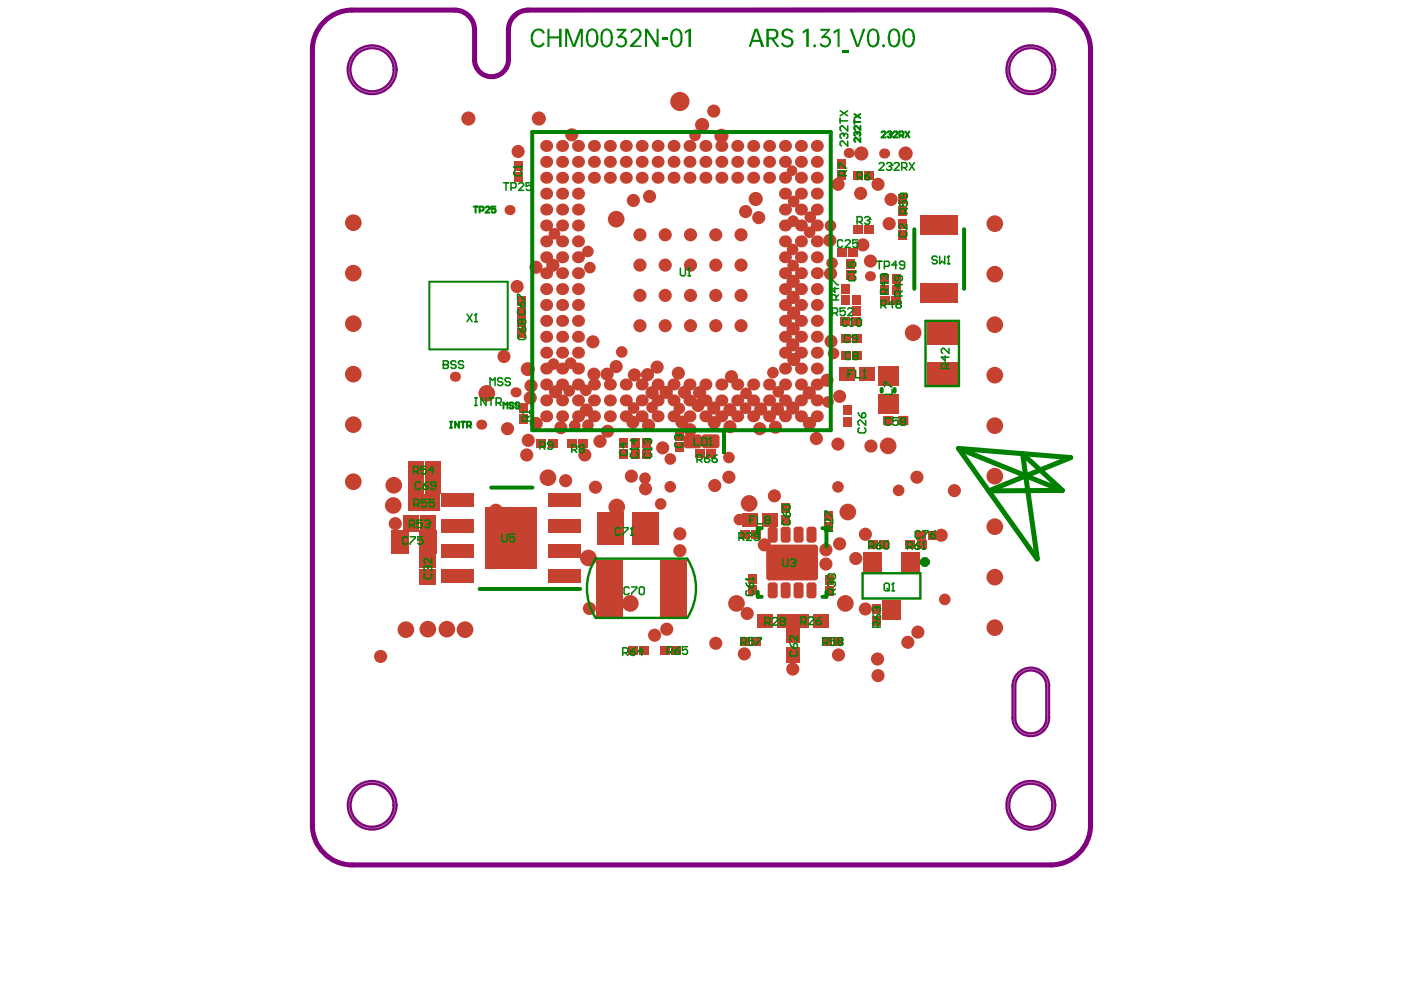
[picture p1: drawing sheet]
<svg xmlns="http://www.w3.org/2000/svg" width="297mm" height="210mm" viewBox="0 0 297 210" stroke-linecap="round" stroke-linejoin="round" font-family="sans-serif">
<path d="M102.6 107.4h11v13h-11z" fill="#c64230"/>
<g fill="none" stroke="#808080" stroke-width=".21">
<path d="M215.9 142.3a3.6 3.6 0 0 1 3.8-.4 3.6 3.6 0 0 1 2 3.3v6.7a3.6 3.6 0 0 1-3.6 3.6 3.6 3.6 0 0 1-3.6-3.6v-6.7a3.2 3.2 0 0 1 1.4-2.9z"/>
<circle cx="78.7" cy="14.8" r="4.9"/>
<circle cx="218.1" cy="14.8" r="4.9"/>
<circle cx="78.7" cy="170.4" r="4.9"/>
<circle cx="218.1" cy="170.4" r="4.9"/>
</g>
<g fill="#c64230">
<path d="M163.9 123.2v.7zM163.9 123.2a.64 .64 0 0 1 .6 .7h-.6z"/>
<path d="M162.4 123.9h.7zM162.6 123.4l.5-.2v.7h-.7z"/>
<path d="M163.1 126v.6zM162.4 126h.7v.6a.64 .64 0 0 1-.7-.6z"/>
<path d="M163.9 126h.6zM163.9 126h.6a.64 .64 0 0 1-.6 .6z"/>
<path d="M169.4 123.2v.7zM169.4 123.2a.64 .64 0 0 1 .6 .7h-.6z"/>
<path d="M167.9 123.9h.6zM168.1 123.4l.4-.2v.7h-.6z"/>
<path d="M168.5 126v.6zM167.9 126h.6v.6a.64 .64 0 0 1-.6-.6z"/>
<path d="M169.4 126h.6zM169.4 126h.6a.64 .64 0 0 1-.6 .6z"/>
<path d="M172.1 123.2v.7zM172.1 123.2a.64 .64 0 0 1 .6 .7h-.6z"/>
<path d="M170.6 123.9h.7zM170.8 123.4l.5-.2v.7h-.7z"/>
<path d="M171.3 126v.6zM170.6 126h.7v.6a.64 .64 0 0 1-.7-.6z"/>
<path d="M172.1 126h.6zM172.1 126h.6a.64 .64 0 0 1-.6 .6z"/>
<path d="M188.8 88v.2zM188.8 88l.2 .2h-.2z"/>
<path d="M186.8 88.2h.2zM186.9 88.1l.1-.1v.2h-.2z"/>
<path d="M187 89.8v.2zM186.8 89.8h.2v.2z"/>
<path d="M188.8 89.8h.2zM188.8 89.8h.2l-.2 .2z"/>
<path d="M147.8 91.9v.6zM147.8 91.9a.64 .64 0 0 1 .6 .6h-.6z"/>
<path d="M144.6 92.5h.7zM144.8 92.1l.5-.2v.6h-.7z"/>
<path d="M145.3 94.2v.7zM144.6 94.2h.7v.7a.64 .64 0 0 1-.7-.7z"/>
<path d="M147.8 94.2h.6zM147.8 94.2h.6a.64 .64 0 0 1-.6 .7z"/>
<path d="M163.9 111.4v.7zM163.9 111.4a.64 .64 0 0 1 .6 .7h-.6z"/>
<path d="M162.4 112.1h.7zM162.6 111.6l.5-.2v.7h-.7z"/>
<path d="M163.1 114.2v.6zM162.4 114.2h.7v.6a.64 .64 0 0 1-.7-.6z"/>
<path d="M163.9 114.2h.6zM163.9 114.2h.6a.64 .64 0 0 1-.6 .6z"/>
<path d="M169.4 111.4v.7zM169.4 111.4a.64 .64 0 0 1 .6 .7h-.6z"/>
<path d="M167.9 112.1h.6zM168.1 111.6l.4-.2v.7h-.6z"/>
<path d="M168.5 114.2v.6zM167.9 114.2h.6v.6a.64 .64 0 0 1-.6-.6z"/>
<path d="M169.4 114.2h.6zM169.4 114.2h.6a.64 .64 0 0 1-.6 .6z"/>
<path d="M172.1 111.4v.7zM172.1 111.4a.64 .64 0 0 1 .6 .7h-.6z"/>
<path d="M170.6 112.1h.7zM170.8 111.6l.5-.2v.7h-.7z"/>
<path d="M171.3 114.2v.6zM170.6 114.2h.7v.6a.64 .64 0 0 1-.7-.6z"/>
<path d="M172.1 114.2h.6zM172.1 114.2h.6a.64 .64 0 0 1-.6 .6z"/>
<path d="M166.6 123.2v.7zM166.6 123.2a.64 .64 0 0 1 .7 .7h-.7z"/>
<path d="M165.2 123.9h.6zM165.3 123.4l.5-.2v.7h-.6z"/>
<path d="M165.8 126v.6zM165.2 126h.6v.6a.64 .64 0 0 1-.6-.6z"/>
<path d="M166.6 126h.7zM166.6 126h.7a.64 .64 0 0 1-.7 .6z"/>
<path d="M192 88v.2zM192 88l.2 .2h-.2z"/>
<path d="M190 88.2h.2zM190.1 88.1l.1-.1v.2h-.2z"/>
<path d="M190.2 89.8v.2zM190 89.8h.2v.2z"/>
<path d="M192 89.8h.2zM192 89.8h.2l-.2 .2z"/>
<path d="M151.6 91.9v.6zM151.6 91.9a.64 .64 0 0 1 .6 .6h-.6z"/>
<path d="M148.4 92.5h.7zM148.6 92.1l.5-.2v.6h-.7z"/>
<path d="M149.1 94.2v.7zM148.4 94.2h.7v.7a.64 .64 0 0 1-.7-.7z"/>
<path d="M151.6 94.2h.6zM151.6 94.2h.6a.64 .64 0 0 1-.6 .7z"/>
<path d="M166.6 111.4v.7zM166.6 111.4a.64 .64 0 0 1 .7 .7h-.7z"/>
<path d="M165.2 112.1h.6zM165.3 111.6l.5-.2v.7h-.6z"/>
<path d="M165.8 114.2v.6zM165.2 114.2h.6v.6a.64 .64 0 0 1-.6-.6z"/>
<path d="M166.6 114.2h.7zM166.6 114.2h.7a.64 .64 0 0 1-.7 .6z"/>
<path d="M172.4 122.2h.7zM172.4 122.2h.7a.63 .63 0 0 1-.7 .6z"/>
<path d="M172.4 115.2v.7zM172.4 115.2a.63 .63 0 0 1 .7 .7h-.7z"/>
<path d="M162.1 115.9h.6zM162.3 115.4l.4-.2v.7h-.6z"/>
<path d="M162.7 122.2v.6zM162.1 122.2h.6v.6a.63 .63 0 0 1-.6-.6z"/>
<circle cx="143.7" cy="86.4" r="1.23"/>
<circle cx="144.8" cy="83" r="1.39"/>
<circle cx="147.7" cy="85.8" r="1.39"/>
<circle cx="144.3" cy="89.3" r="1.39"/>
<circle cx="156.4" cy="109.9" r="1.23"/>
<circle cx="161" cy="86.5" r="1.39"/>
<circle cx="157.8" cy="83.2" r="1.23"/>
<circle cx="157.7" cy="86.4" r="1.23"/>
<circle cx="154.4" cy="90.3" r="1.39"/>
<circle cx="154.2" cy="96.8" r="1.23"/>
<circle cx="154.2" cy="101" r="1.39"/>
<circle cx="151.2" cy="102.7" r="1.39"/>
<circle cx="183.1" cy="113" r="1.39"/>
<circle cx="167.7" cy="73" r="1.39"/>
<circle cx="182.1" cy="40.9" r="1.39"/>
<circle cx="172.7" cy="92.8" r="1.39"/>
<circle cx="140.2" cy="94.8" r="1.39"/>
<circle cx="120.7" cy="76.8" r="1.23"/>
<circle cx="188.5" cy="42.2" r="1.39"/>
<circle cx="117.1" cy="77" r="1.23"/>
<circle cx="152.6" cy="28.7" r="1.5"/>
<circle cx="159.9" cy="42.1" r="1.5"/>
<circle cx="106.6" cy="75.4" r="1.39"/>
<circle cx="124.5" cy="118.1" r="1.76"/>
<circle cx="191.6" cy="32.5" r="1.5"/>
<circle cx="182.2" cy="32.5" r="1.5"/>
<circle cx="178.8" cy="127.7" r="1.76"/>
<circle cx="190.1" cy="103.8" r="1.23"/>
<circle cx="184.3" cy="94.4" r="1.39"/>
<circle cx="177.3" cy="94" r="1.39"/>
<circle cx="187.9" cy="94.3" r="1.76"/>
<circle cx="113.4" cy="56.5" r="1.39"/>
<circle cx="117" cy="56.1" r="1.39"/>
<circle cx="158.5" cy="106.5" r="1.76"/>
<circle cx="130.5" cy="107.3" r="1.76"/>
<circle cx="126" cy="103.1" r="1.39"/>
<circle cx="167.8" cy="117" r="1.39"/>
<circle cx="163.8" cy="119.2" r="1.39"/>
<circle cx="171.3" cy="119" r="1.39"/>
<circle cx="167.8" cy="121.4" r="1.39"/>
<circle cx="171.3" cy="89.6" r="1.39"/>
<circle cx="141.8" cy="97.1" r="1.23"/>
<circle cx="177.3" cy="103" r="1.23"/>
<circle cx="139.8" cy="106.6" r="1.23"/>
<circle cx="141.8" cy="103" r="1.23"/>
<circle cx="136.6" cy="103.4" r="1.39"/>
<circle cx="167.6" cy="36.1" r="1.12"/>
<circle cx="193.2" cy="70.4" r="1.76"/>
<circle cx="185.7" cy="139.4" r="1.39"/>
<circle cx="185.8" cy="143" r="1.39"/>
<circle cx="192.1" cy="135.9" r="1.39"/>
<circle cx="199.9" cy="126.8" r="1.23"/>
<circle cx="158.1" cy="129.8" r="1.39"/>
<circle cx="199.1" cy="113.3" r="1.39"/>
<circle cx="201.9" cy="103.8" r="1.39"/>
<circle cx="157.5" cy="138.4" r="1.39"/>
<circle cx="177.4" cy="138.6" r="1.39"/>
<circle cx="156.8" cy="49.7" r="1.39"/>
<circle cx="156.8" cy="56.1" r="1.39"/>
<circle cx="164.7" cy="82.9" r="1.23"/>
<circle cx="109.6" cy="32.1" r="1.39"/>
<circle cx="109.4" cy="60.6" r="1.39"/>
<circle cx="112.2" cy="84.2" r="1.39"/>
<circle cx="112.4" cy="81.6" r="1.39"/>
<circle cx="113.4" cy="89.6" r="1.39"/>
<circle cx="134.1" cy="86.3" r="1.23"/>
<circle cx="137.2" cy="90" r="1.39"/>
<circle cx="133.6" cy="100.8" r="1.39"/>
<circle cx="123.9" cy="82.6" r="1.23"/>
<circle cx="133.9" cy="89.3" r="1.39"/>
<circle cx="146" cy="90.9" r="1.39"/>
<circle cx="151.1" cy="89.4" r="1.39"/>
<circle cx="126.9" cy="93.4" r="1.39"/>
<circle cx="117.5" cy="82.9" r="1.39"/>
<circle cx="143.8" cy="21.5" r="2.03"/>
<circle cx="136.5" cy="101.2" r="1.23"/>
<circle cx="194.2" cy="133.8" r="1.39"/>
<circle cx="194" cy="101" r="1.39"/>
<circle cx="119.7" cy="101.7" r="1.39"/>
<circle cx="179.4" cy="108.3" r="1.76"/>
<circle cx="181.1" cy="118.2" r="1.39"/>
<circle cx="164.1" cy="90.4" r="1.39"/>
<circle cx="160.7" cy="90.7" r="1.39"/>
<circle cx="183.1" cy="128.9" r="1.39"/>
<circle cx="177.6" cy="115.1" r="1.39"/>
<circle cx="141.1" cy="133.1" r="1.39"/>
<circle cx="111.8" cy="93.2" r="1.39"/>
<circle cx="107.4" cy="90.7" r="1.39"/>
<circle cx="83.2" cy="107" r="1.76"/>
<circle cx="123.7" cy="96.3" r="1.39"/>
<circle cx="111.4" cy="96.3" r="1.39"/>
<circle cx="151.4" cy="136.1" r="1.39"/>
<circle cx="155.8" cy="127.7" r="1.76"/>
<circle cx="124.7" cy="128.7" r="1.39"/>
<circle cx="163.8" cy="104.9" r="1.39"/>
<circle cx="174.7" cy="119.3" r="1.39"/>
<circle cx="174.7" cy="116.3" r="1.39"/>
<circle cx="133.4" cy="127.7" r="1.76"/>
<circle cx="161.7" cy="115.3" r="1.39"/>
<circle cx="83.6" cy="110.8" r="1.39"/>
<circle cx="83.3" cy="102.7" r="1.76"/>
<circle cx="167.7" cy="141.6" r="1.39"/>
<circle cx="80.5" cy="138.9" r="1.39"/>
<circle cx="115.9" cy="101.1" r="1.76"/>
<circle cx="128.5" cy="91.2" r="1.39"/>
<circle cx="124.4" cy="90" r="1.23"/>
<circle cx="124.1" cy="86.8" r="1.39"/>
<circle cx="85.9" cy="133.2" r="1.76"/>
<circle cx="98.4" cy="133.2" r="1.76"/>
<circle cx="94.5" cy="133.1" r="1.76"/>
<circle cx="90.5" cy="133.1" r="1.76"/>
<circle cx="104.7" cy="117" r="1.5"/>
<circle cx="104.9" cy="112.6" r="1.5"/>
<circle cx="143.8" cy="116.5" r="1.39"/>
<circle cx="143.8" cy="112.9" r="1.39"/>
<circle cx="143.8" cy="119.8" r="1.39"/>
<circle cx="137.4" cy="41.6" r="1.39"/>
<circle cx="134" cy="42.4" r="1.39"/>
<circle cx="130.4" cy="46.4" r="1.76"/>
<circle cx="151" cy="23.5" r="1.39"/>
<circle cx="148.5" cy="26.4" r="1.5"/>
<circle cx="125.4" cy="72.3" r="1.39"/>
<circle cx="131.5" cy="74.5" r="1.23"/>
<circle cx="128.4" cy="79.2" r="1.39"/>
<circle cx="164.5" cy="86.5" r="1.39"/>
<circle cx="138" cy="86.2" r="1.23"/>
<circle cx="182.6" cy="51.8" r="1.39"/>
<circle cx="167.7" cy="52.8" r="1.23"/>
<circle cx="151" cy="86.3" r="1.39"/>
<circle cx="141" cy="83" r="1.39"/>
<circle cx="138" cy="83.1" r="1.39"/>
<circle cx="111.6" cy="78.1" r="1.48"/>
<circle cx="125.7" cy="79.2" r="1.39"/>
<circle cx="130.4" cy="77.6" r="1.39"/>
<circle cx="139" cy="77.7" r="1.39"/>
<circle cx="134.2" cy="79.3" r="1.39"/>
<circle cx="120.4" cy="82.7" r="1.23"/>
<circle cx="121.6" cy="90.1" r="1.23"/>
<circle cx="118.7" cy="90.5" r="1.39"/>
<circle cx="167.9" cy="76.1" r="1.39"/>
<circle cx="156.8" cy="68.9" r="1.39"/>
<circle cx="151.4" cy="68.9" r="1.39"/>
<circle cx="146.1" cy="68.9" r="1.39"/>
<circle cx="140.7" cy="68.9" r="1.39"/>
<circle cx="135.4" cy="68.9" r="1.39"/>
<circle cx="156.8" cy="62.5" r="1.39"/>
<circle cx="151.4" cy="49.7" r="1.39"/>
<circle cx="146.1" cy="62.5" r="1.39"/>
<circle cx="140.7" cy="62.5" r="1.39"/>
<circle cx="151.4" cy="62.5" r="1.39"/>
<circle cx="146.1" cy="56.1" r="1.39"/>
<circle cx="135.4" cy="62.5" r="1.39"/>
<circle cx="151.4" cy="56.1" r="1.39"/>
<circle cx="140.7" cy="56.1" r="1.39"/>
<circle cx="135.4" cy="56.1" r="1.39"/>
<circle cx="146.1" cy="49.7" r="1.39"/>
<circle cx="140.7" cy="49.7" r="1.39"/>
<circle cx="135.4" cy="49.7" r="1.39"/>
<circle cx="114" cy="25.1" r="1.5"/>
<circle cx="99.1" cy="25.1" r="1.5"/>
<circle cx="210.5" cy="132.8" r="1.76"/>
<circle cx="210.5" cy="122.1" r="1.76"/>
<circle cx="210.5" cy="100.8" r="1.76"/>
<circle cx="210.5" cy="111.4" r="1.76"/>
<circle cx="210.5" cy="79.4" r="1.76"/>
<circle cx="210.5" cy="68.7" r="1.76"/>
<circle cx="210.5" cy="58" r="1.76"/>
<circle cx="74.8" cy="89.9" r="1.76"/>
<circle cx="74.8" cy="79.2" r="1.76"/>
<circle cx="74.8" cy="68.5" r="1.76"/>
<circle cx="74.8" cy="57.8" r="1.76"/>
<circle cx="74.8" cy="47.1" r="1.76"/>
<circle cx="210.5" cy="47.3" r="1.76"/>
<circle cx="210.5" cy="90.1" r="1.76"/>
<circle cx="137" cy="79.3" r="1.39"/>
<circle cx="143.5" cy="79" r="1.39"/>
<circle cx="167.7" cy="86.3" r="1.39"/>
<circle cx="188.1" cy="47.3" r="1.39"/>
<circle cx="184.2" cy="55.2" r="1.39"/>
<circle cx="185.8" cy="39" r="1.39"/>
<circle cx="167.8" cy="46.8" r="1.23"/>
<circle cx="177.3" cy="39" r="1.39"/>
<circle cx="148" cy="83.1" r="1.39"/>
<circle cx="154.4" cy="86.7" r="1.39"/>
<circle cx="154.7" cy="79.7" r="1.39"/>
<circle cx="163.5" cy="78.9" r="1.23"/>
<circle cx="175" cy="80.5" r="1.39"/>
<circle cx="177.6" cy="83.9" r="1.39"/>
<circle cx="175.2" cy="85" r="1.23"/>
<circle cx="171.2" cy="83.1" r="1.39"/>
<circle cx="176.4" cy="74.8" r="1.23"/>
<circle cx="175.8" cy="72.2" r="1.39"/>
<circle cx="167.8" cy="69.6" r="1.39"/>
<circle cx="167.9" cy="66.2" r="1.39"/>
<circle cx="167.8" cy="62.9" r="1.39"/>
<circle cx="167.8" cy="59.5" r="1.39"/>
<circle cx="167.8" cy="56.2" r="1.23"/>
<circle cx="175.6" cy="50.9" r="1.39"/>
<circle cx="147" cy="28.6" r="1.23"/>
<circle cx="157.7" cy="44.8" r="1.39"/>
<circle cx="171.4" cy="45.9" r="1.23"/>
<circle cx="171.3" cy="49.1" r="1.23"/>
<circle cx="176" cy="55.7" r="1.23"/>
<circle cx="175.7" cy="57.9" r="1.39"/>
<circle cx="104.9" cy="108.1" r="1.5"/>
<circle cx="138.5" cy="134.4" r="1.39"/>
<circle cx="124.8" cy="56.6" r="1.23"/>
<circle cx="175.7" cy="47.8" r="1.23"/>
<circle cx="167.9" cy="42.6" r="1.23"/>
<circle cx="160.5" cy="46.1" r="1.39"/>
<circle cx="121" cy="28.5" r="1.39"/>
<circle cx="124.4" cy="53.2" r="1.23"/>
<circle cx="117.3" cy="49.5" r="1.23"/>
<circle cx="103" cy="83.2" r="1.76"/>
<circle cx="74.8" cy="101.9" r="1.76"/>
<circle cx="101.8" cy="89.9" r="1.07"/>
<circle cx="109.1" cy="83" r="1.07"/>
<circle cx="118.9" cy="88.1" r="1.27"/>
<circle cx="118.9" cy="81.4" r="1.27"/>
<circle cx="118.9" cy="84.7" r="1.27"/>
<circle cx="118.9" cy="71.3" r="1.27"/>
<circle cx="118.9" cy="74.6" r="1.27"/>
<circle cx="118.9" cy="64.5" r="1.27"/>
<circle cx="118.9" cy="54.4" r="1.27"/>
<circle cx="118.9" cy="57.8" r="1.27"/>
<circle cx="118.9" cy="47.7" r="1.27"/>
<circle cx="118.9" cy="37.6" r="1.27"/>
<circle cx="118.9" cy="41" r="1.27"/>
<circle cx="118.9" cy="30.9" r="1.27"/>
<circle cx="129" cy="88.1" r="1.27"/>
<circle cx="125.7" cy="88.1" r="1.27"/>
<circle cx="129" cy="81.4" r="1.27"/>
<circle cx="129" cy="84.7" r="1.27"/>
<circle cx="125.7" cy="81.4" r="1.27"/>
<circle cx="125.7" cy="84.7" r="1.27"/>
<circle cx="129" cy="37.6" r="1.27"/>
<circle cx="125.7" cy="37.6" r="1.27"/>
<circle cx="129" cy="30.9" r="1.27"/>
<circle cx="125.7" cy="30.9" r="1.27"/>
<circle cx="135.8" cy="88.1" r="1.27"/>
<circle cx="135.8" cy="81.4" r="1.27"/>
<circle cx="135.8" cy="84.7" r="1.27"/>
<circle cx="135.8" cy="37.6" r="1.27"/>
<circle cx="135.8" cy="30.9" r="1.27"/>
<circle cx="145.9" cy="88.1" r="1.27"/>
<circle cx="142.5" cy="88.1" r="1.27"/>
<circle cx="145.9" cy="81.4" r="1.27"/>
<circle cx="145.9" cy="84.7" r="1.27"/>
<circle cx="142.5" cy="81.4" r="1.27"/>
<circle cx="142.5" cy="84.7" r="1.27"/>
<circle cx="145.9" cy="37.6" r="1.27"/>
<circle cx="142.5" cy="37.6" r="1.27"/>
<circle cx="145.9" cy="30.9" r="1.27"/>
<circle cx="142.5" cy="30.9" r="1.27"/>
<circle cx="156" cy="88.1" r="1.27"/>
<circle cx="152.6" cy="88.1" r="1.27"/>
<circle cx="156" cy="81.4" r="1.27"/>
<circle cx="156" cy="84.7" r="1.27"/>
<circle cx="152.6" cy="81.4" r="1.27"/>
<circle cx="152.6" cy="84.7" r="1.27"/>
<circle cx="156" cy="37.6" r="1.27"/>
<circle cx="152.6" cy="37.6" r="1.27"/>
<circle cx="156" cy="30.9" r="1.27"/>
<circle cx="152.6" cy="30.9" r="1.27"/>
<circle cx="162.7" cy="88.1" r="1.27"/>
<circle cx="159.3" cy="88.1" r="1.27"/>
<circle cx="162.7" cy="81.4" r="1.27"/>
<circle cx="162.7" cy="84.7" r="1.27"/>
<circle cx="159.3" cy="81.4" r="1.27"/>
<circle cx="159.3" cy="84.7" r="1.27"/>
<circle cx="162.7" cy="37.6" r="1.27"/>
<circle cx="159.3" cy="37.6" r="1.27"/>
<circle cx="162.7" cy="30.9" r="1.27"/>
<circle cx="159.3" cy="30.9" r="1.27"/>
<circle cx="172.8" cy="88.1" r="1.27"/>
<circle cx="169.4" cy="88.1" r="1.27"/>
<circle cx="172.8" cy="81.4" r="1.27"/>
<circle cx="172.8" cy="84.7" r="1.27"/>
<circle cx="169.4" cy="81.4" r="1.27"/>
<circle cx="169.4" cy="84.7" r="1.27"/>
<circle cx="172.8" cy="71.3" r="1.27"/>
<circle cx="172.8" cy="74.6" r="1.27"/>
<circle cx="169.4" cy="71.3" r="1.27"/>
<circle cx="169.4" cy="74.6" r="1.27"/>
<circle cx="172.8" cy="64.5" r="1.27"/>
<circle cx="169.4" cy="64.5" r="1.27"/>
<circle cx="172.8" cy="54.4" r="1.27"/>
<circle cx="172.8" cy="57.8" r="1.27"/>
<circle cx="169.4" cy="54.4" r="1.27"/>
<circle cx="169.4" cy="57.8" r="1.27"/>
<circle cx="172.8" cy="47.7" r="1.27"/>
<circle cx="169.4" cy="47.7" r="1.27"/>
<circle cx="172.8" cy="37.6" r="1.27"/>
<circle cx="172.8" cy="41" r="1.27"/>
<circle cx="169.4" cy="37.6" r="1.27"/>
<circle cx="169.4" cy="41" r="1.27"/>
<circle cx="172.8" cy="30.9" r="1.27"/>
<circle cx="169.4" cy="30.9" r="1.27"/>
<circle cx="179.6" cy="32.4" r="1.07"/>
<circle cx="187" cy="32.5" r="1.07"/>
<circle cx="107.8" cy="44.4" r="1.07"/>
<circle cx="118.9" cy="51.1" r="1.27"/>
<circle cx="118.9" cy="61.2" r="1.27"/>
<circle cx="118.9" cy="67.9" r="1.27"/>
<circle cx="118.9" cy="78" r="1.27"/>
<circle cx="118.9" cy="34.2" r="1.27"/>
<circle cx="118.9" cy="44.3" r="1.27"/>
<circle cx="129" cy="34.2" r="1.27"/>
<circle cx="125.7" cy="34.2" r="1.27"/>
<circle cx="135.8" cy="34.2" r="1.27"/>
<circle cx="145.9" cy="34.2" r="1.27"/>
<circle cx="142.5" cy="34.2" r="1.27"/>
<circle cx="156" cy="34.2" r="1.27"/>
<circle cx="152.6" cy="34.2" r="1.27"/>
<circle cx="162.7" cy="34.2" r="1.27"/>
<circle cx="159.3" cy="34.2" r="1.27"/>
<circle cx="172.8" cy="51.1" r="1.27"/>
<circle cx="172.8" cy="61.2" r="1.27"/>
<circle cx="172.8" cy="67.9" r="1.27"/>
<circle cx="172.8" cy="78" r="1.27"/>
<circle cx="169.4" cy="51.1" r="1.27"/>
<circle cx="169.4" cy="61.2" r="1.27"/>
<circle cx="169.4" cy="67.9" r="1.27"/>
<circle cx="169.4" cy="78" r="1.27"/>
<circle cx="172.8" cy="34.2" r="1.27"/>
<circle cx="172.8" cy="44.3" r="1.27"/>
<circle cx="169.4" cy="34.2" r="1.27"/>
<circle cx="169.4" cy="44.3" r="1.27"/>
<circle cx="96.2" cy="79.7" r="1.07"/>
<circle cx="132.4" cy="88.1" r="1.27"/>
<circle cx="122.3" cy="88.1" r="1.27"/>
<circle cx="115.6" cy="88.1" r="1.27"/>
<circle cx="132.4" cy="81.4" r="1.27"/>
<circle cx="132.4" cy="84.7" r="1.27"/>
<circle cx="122.3" cy="81.4" r="1.27"/>
<circle cx="122.3" cy="84.7" r="1.27"/>
<circle cx="115.6" cy="81.4" r="1.27"/>
<circle cx="115.6" cy="84.7" r="1.27"/>
<circle cx="122.3" cy="71.3" r="1.27"/>
<circle cx="122.3" cy="74.6" r="1.27"/>
<circle cx="115.6" cy="71.3" r="1.27"/>
<circle cx="115.6" cy="74.6" r="1.27"/>
<circle cx="122.3" cy="64.5" r="1.27"/>
<circle cx="115.6" cy="64.5" r="1.27"/>
<circle cx="122.3" cy="54.4" r="1.27"/>
<circle cx="122.3" cy="57.8" r="1.27"/>
<circle cx="115.6" cy="54.4" r="1.27"/>
<circle cx="115.6" cy="57.8" r="1.27"/>
<circle cx="122.3" cy="47.7" r="1.27"/>
<circle cx="115.6" cy="47.7" r="1.27"/>
<circle cx="132.4" cy="37.6" r="1.27"/>
<circle cx="122.3" cy="37.6" r="1.27"/>
<circle cx="122.3" cy="41" r="1.27"/>
<circle cx="115.6" cy="37.6" r="1.27"/>
<circle cx="115.6" cy="41" r="1.27"/>
<circle cx="132.4" cy="30.9" r="1.27"/>
<circle cx="122.3" cy="30.9" r="1.27"/>
<circle cx="115.6" cy="30.9" r="1.27"/>
<circle cx="166.1" cy="88.1" r="1.27"/>
<circle cx="149.2" cy="88.1" r="1.27"/>
<circle cx="139.1" cy="88.1" r="1.27"/>
<circle cx="166.1" cy="81.4" r="1.27"/>
<circle cx="166.1" cy="84.7" r="1.27"/>
<circle cx="149.2" cy="81.4" r="1.27"/>
<circle cx="149.2" cy="84.7" r="1.27"/>
<circle cx="139.1" cy="81.4" r="1.27"/>
<circle cx="139.1" cy="84.7" r="1.27"/>
<circle cx="166.1" cy="71.3" r="1.27"/>
<circle cx="166.1" cy="74.6" r="1.27"/>
<circle cx="166.1" cy="64.5" r="1.27"/>
<circle cx="166.1" cy="54.4" r="1.27"/>
<circle cx="166.1" cy="57.8" r="1.27"/>
<circle cx="166.1" cy="47.7" r="1.27"/>
<circle cx="166.1" cy="37.6" r="1.27"/>
<circle cx="166.1" cy="41" r="1.27"/>
<circle cx="149.2" cy="37.6" r="1.27"/>
<circle cx="139.1" cy="37.6" r="1.27"/>
<circle cx="166.1" cy="30.9" r="1.27"/>
<circle cx="149.2" cy="30.9" r="1.27"/>
<circle cx="139.1" cy="30.9" r="1.27"/>
<circle cx="184.1" cy="58.4" r="1.07"/>
<circle cx="122.3" cy="51.1" r="1.27"/>
<circle cx="122.3" cy="61.2" r="1.27"/>
<circle cx="122.3" cy="67.9" r="1.27"/>
<circle cx="122.3" cy="78" r="1.27"/>
<circle cx="115.6" cy="51.1" r="1.27"/>
<circle cx="115.6" cy="61.2" r="1.27"/>
<circle cx="115.6" cy="67.9" r="1.27"/>
<circle cx="115.6" cy="78" r="1.27"/>
<circle cx="132.4" cy="34.2" r="1.27"/>
<circle cx="122.3" cy="34.2" r="1.27"/>
<circle cx="122.3" cy="44.3" r="1.27"/>
<circle cx="115.6" cy="34.2" r="1.27"/>
<circle cx="115.6" cy="44.3" r="1.27"/>
<circle cx="166.1" cy="51.1" r="1.27"/>
<circle cx="166.1" cy="61.2" r="1.27"/>
<circle cx="166.1" cy="67.9" r="1.27"/>
<circle cx="166.1" cy="78" r="1.27"/>
<circle cx="166.1" cy="34.2" r="1.27"/>
<circle cx="166.1" cy="44.3" r="1.27"/>
<circle cx="149.2" cy="34.2" r="1.27"/>
<circle cx="139.1" cy="34.2" r="1.27"/>
</g>
<g fill="#c64230">
<path d="M82.8 112.2h3.7v4.9h-3.7z" fill-rule="evenodd"/>
<path d="M89.9 104.6h3.2v3.4h-3.2z" fill-rule="evenodd"/>
<path d="M90 97.7h3.2v3.4h-3.2z" fill-rule="evenodd"/>
<path d="M109.9 87.7h1.8v1.9h-1.8z" fill-rule="evenodd"/>
<path d="M109.5 69.6h1.7v1.9h-1.7z" fill-rule="evenodd"/>
<path d="M109.4 65.1h1.7v1.9h-1.7z" fill-rule="evenodd"/>
<path d="M109.4 62.7h1.7v1.9h-1.7z" fill-rule="evenodd"/>
<path d="M108.7 36.4h1.8v2h-1.8z" fill-rule="evenodd"/>
<path d="M116 120.4h7v3h-7z" fill-rule="evenodd"/>
<path d="M116 115.1h7v2.9h-7z" fill-rule="evenodd"/>
<path d="M116 104.4h7v3h-7z" fill-rule="evenodd"/>
<path d="M133.7 95.2h1.7v1.9h-1.7z" fill-rule="evenodd"/>
<path d="M135.8 95.2h1.8v1.9h-1.8z" fill-rule="evenodd"/>
<path d="M142.8 91.4h1.8v1.9h-1.8z" fill-rule="evenodd"/>
<path d="M149.4 95.2h1.9v1.7h-1.9z" fill-rule="evenodd"/>
<path d="M160.1 129.8h3.4v3h-3.4z" fill-rule="evenodd"/>
<path d="M158.9 134.8h1.9v1.8h-1.9z" fill-rule="evenodd"/>
<path d="M162.4 123.9l.7-.7h.8l.6 .7v2.1l-.6 .6h-.8l-.7-.6z" fill-rule="evenodd"/>
<path d="M158.2 124h1.8v1.9h-1.8z" fill-rule="evenodd"/>
<path d="M158.2 121.6h1.8v1.9h-1.8z" fill-rule="evenodd"/>
<path d="M159 112.3h2v1.7h-2z" fill-rule="evenodd"/>
<path d="M161.3 108.5h3.3v2.9h-3.3z" fill-rule="evenodd"/>
<path d="M166.2 132.8h3v3.3h-3z" fill-rule="evenodd"/>
<path d="M167.7 129.8h3.4v3h-3.4z" fill-rule="evenodd"/>
<path d="M167.9 123.9l.6-.7h.9l.6 .7v2.1l-.6 .6h-.9l-.6-.6z" fill-rule="evenodd"/>
<path d="M170.6 123.9l.7-.7h.8l.6 .7v2.1l-.6 .6h-.8l-.7-.6z" fill-rule="evenodd"/>
<path d="M176.4 134.8h1.9v1.8h-1.9z" fill-rule="evenodd"/>
<path d="M174.7 124.2h1.7v1.9h-1.7z" fill-rule="evenodd"/>
<path d="M174.7 121.8h1.7v1.9h-1.7z" fill-rule="evenodd"/>
<path d="M178.4 88.3h1.8v1.9h-1.8z" fill-rule="evenodd"/>
<path d="M177.5 77.6h3.4v2.9h-3.4z" fill-rule="evenodd"/>
<path d="M178 70.7h1.9v1.8h-1.9z" fill-rule="evenodd"/>
<path d="M180.3 70.7h1.9v1.8h-1.9z" fill-rule="evenodd"/>
<path d="M178 74.3h1.9v1.8h-1.9z" fill-rule="evenodd"/>
<path d="M180.3 74.3h1.9v1.8h-1.9z" fill-rule="evenodd"/>
<path d="M180.4 64.9h1.7v1.9h-1.7z" fill-rule="evenodd"/>
<path d="M180.4 62.5h1.7v1.9h-1.7z" fill-rule="evenodd"/>
<path d="M177.9 62.5h1.8v1.9h-1.8z" fill-rule="evenodd"/>
<path d="M179.1 57.2h1.8v1.9h-1.8z" fill-rule="evenodd"/>
<path d="M179.1 54.8h1.8v1.9h-1.8z" fill-rule="evenodd"/>
<path d="M177.1 52.6h1.9v1.8h-1.9z" fill-rule="evenodd"/>
<path d="M179.5 52.6h1.9v1.8h-1.9z" fill-rule="evenodd"/>
<path d="M180.5 47.7h1.9v1.8h-1.9z" fill-rule="evenodd"/>
<path d="M177.2 36h1.7v1.9h-1.7z" fill-rule="evenodd"/>
<path d="M180.6 36.3h2v1.8h-2z" fill-rule="evenodd"/>
<path d="M184.6 130.4h1.7v1.9h-1.7z" fill-rule="evenodd"/>
<path d="M186.1 114.4h1.9v1.8h-1.9z" fill-rule="evenodd"/>
<path d="M183.7 114.4h2v1.8h-2z" fill-rule="evenodd"/>
<path d="M186.8 88.2l.2-.2h1.8l.2 .2v1.6l-.2 .2h-1.8l-.2-.2z" fill-rule="evenodd"/>
<path d="M185.7 77.5h4.4v4.3h-4.4z" fill-rule="evenodd"/>
<path d="M188.7 62.8h1.9v1.8h-1.9z" fill-rule="evenodd"/>
<path d="M186.3 62.8h1.9v1.8h-1.9z" fill-rule="evenodd"/>
<path d="M186.3 60.4h1.7v1.9h-1.7z" fill-rule="evenodd"/>
<path d="M188.8 60.4h1.8v1.9h-1.8z" fill-rule="evenodd"/>
<path d="M186.3 58h1.7v1.9h-1.7z" fill-rule="evenodd"/>
<path d="M188.8 58h1.8v1.9h-1.8z" fill-rule="evenodd"/>
<path d="M183 36.3h1.9v1.8h-1.9z" fill-rule="evenodd"/>
<path d="M194 112.4h1.9v1.7h-1.9z" fill-rule="evenodd"/>
<path d="M196.4 112.4h1.9v1.7h-1.9z" fill-rule="evenodd"/>
<path d="M194 114.4h1.9v1.8h-1.9z" fill-rule="evenodd"/>
<path d="M191.6 114.4h2v1.8h-2z" fill-rule="evenodd"/>
<path d="M85.4 109h3.2v3.4h-3.2z" fill-rule="evenodd"/>
<path d="M90 101h3.2v3.4h-3.2z" fill-rule="evenodd"/>
<path d="M88.9 109h3.2v3.4h-3.2z" fill-rule="evenodd"/>
<path d="M109.9 85.4h1.8v1.9h-1.8z" fill-rule="evenodd"/>
<path d="M109.5 67.2h1.7v2h-1.7z" fill-rule="evenodd"/>
<path d="M108.7 34.1h1.8v1.9h-1.8z" fill-rule="evenodd"/>
<path d="M116 109.8h7v2.9h-7z" fill-rule="evenodd"/>
<path d="M116 93h1.9v1.7h-1.9z" fill-rule="evenodd"/>
<path d="M120.1 92.9h1.9v1.8h-1.9z" fill-rule="evenodd"/>
<path d="M132.9 136.7h2v1.8h-2z" fill-rule="evenodd"/>
<path d="M135.3 136.7h1.9v1.8h-1.9z" fill-rule="evenodd"/>
<path d="M133.9 108.4h5.5v6.9h-5.5z" fill-rule="evenodd"/>
<path d="M133.7 92.8h1.7v2h-1.7z" fill-rule="evenodd"/>
<path d="M135.8 92.8h1.8v2h-1.8z" fill-rule="evenodd"/>
<path d="M142 136.7h1.9v1.8h-1.9z" fill-rule="evenodd"/>
<path d="M144.6 92.5l.7-.6h2.5l.6 .6v1.7l-.6 .7h-2.5l-.7-.7z" fill-rule="evenodd"/>
<path d="M142.8 93.7h1.8v1.9h-1.8z" fill-rule="evenodd"/>
<path d="M162.4 112.1l.7-.7h.8l.6 .7v2.1l-.6 .6h-.8l-.7-.6z" fill-rule="evenodd"/>
<path d="M166.2 137h3v3.3h-3z" fill-rule="evenodd"/>
<path d="M167.9 112.1l.6-.7h.9l.6 .7v2.1l-.6 .6h-.9l-.6-.6z" fill-rule="evenodd"/>
<path d="M170.6 112.1l.7-.7h.8l.6 .7v2.1l-.6 .6h-.8l-.7-.6z" fill-rule="evenodd"/>
<path d="M178.4 85.9h1.8v1.9h-1.8z" fill-rule="evenodd"/>
<path d="M177.8 67.2h2v1.7h-2z" fill-rule="evenodd"/>
<path d="M180.2 67.2h1.9v1.7h-1.9z" fill-rule="evenodd"/>
<path d="M177.9 60.1h1.8v2h-1.8z" fill-rule="evenodd"/>
<path d="M177.2 33.7h1.7v1.9h-1.7z" fill-rule="evenodd"/>
<path d="M186.7 127h3.8v4.1h-3.8z" fill-rule="evenodd"/>
<path d="M184.6 128h1.7v1.9h-1.7z" fill-rule="evenodd"/>
<path d="M185.7 83.4h4.4v4.2h-4.4z" fill-rule="evenodd"/>
<path d="M93.3 120.4h6.9v3h-6.9z" fill-rule="evenodd"/>
<path d="M88.8 120.5h3.4v3.2h-3.4z" fill-rule="evenodd"/>
<path d="M93.3 115.1h6.9v2.9h-6.9z" fill-rule="evenodd"/>
<path d="M88.7 112.2h3.6v4.9h-3.6z" fill-rule="evenodd"/>
<path d="M88.8 116.9h3.4v3.2h-3.4z" fill-rule="evenodd"/>
<path d="M93.3 104.4h6.9v3h-6.9z" fill-rule="evenodd"/>
<path d="M86.4 104.6h3.2v3.4h-3.2z" fill-rule="evenodd"/>
<path d="M86.5 97.7h3.2v3.4h-3.2z" fill-rule="evenodd"/>
<path d="M131.1 95.2h1.7v1.9h-1.7z" fill-rule="evenodd"/>
<path d="M164.4 129.8h3.3v3h-3.3z" fill-rule="evenodd"/>
<path d="M156.6 134.8h1.9v1.8h-1.9z" fill-rule="evenodd"/>
<path d="M165.2 123.9l.6-.7h.8l.7 .7v2.1l-.7 .6h-.8l-.6-.6z" fill-rule="evenodd"/>
<path d="M156.7 112.3h1.9v1.7h-1.9z" fill-rule="evenodd"/>
<path d="M157 108.5h3.4v2.9h-3.4z" fill-rule="evenodd"/>
<path d="M165.3 109h1.8v1.9h-1.8z" fill-rule="evenodd"/>
<path d="M165.3 106.6h1.8v2h-1.8z" fill-rule="evenodd"/>
<path d="M147 95.2h2v1.7h-2z" fill-rule="evenodd"/>
<path d="M172 129.8h3.3v3h-3.3z" fill-rule="evenodd"/>
<path d="M174 134.8h1.9v1.8h-1.9z" fill-rule="evenodd"/>
<path d="M174.3 108.1h1.8v1.9h-1.8z" fill-rule="evenodd"/>
<path d="M190 88.2l.2-.2h1.8l.2 .2v1.6l-.2 .2h-1.8l-.2-.2z" fill-rule="evenodd"/>
<path d="M181.7 77.6h3.4v2.9h-3.4z" fill-rule="evenodd"/>
<path d="M194.7 45.6h8v4.2h-8z" fill-rule="evenodd"/>
<path d="M182.9 47.7h1.9v1.8h-1.9z" fill-rule="evenodd"/>
<path d="M190.1 43.6h1.8v1.9h-1.8z" fill-rule="evenodd"/>
<path d="M190.1 46.5h1.8v1.9h-1.8z" fill-rule="evenodd"/>
<path d="M190.1 48.8h1.8v2h-1.8z" fill-rule="evenodd"/>
<path d="M190.1 41.2h1.8v2h-1.8z" fill-rule="evenodd"/>
<path d="M93.3 109.8h6.9v2.9h-6.9z" fill-rule="evenodd"/>
<path d="M86.5 101h3.2v3.4h-3.2z" fill-rule="evenodd"/>
<path d="M126.2 118.5h5.6v11.9h-5.6z" fill-rule="evenodd"/>
<path d="M131.1 92.8h1.7v2h-1.7z" fill-rule="evenodd"/>
<path d="M126.3 108.4h5.5v6.9h-5.5z" fill-rule="evenodd"/>
<path d="M113.6 93h1.9v1.7h-1.9z" fill-rule="evenodd"/>
<path d="M122.5 92.9h1.9v1.8h-1.9z" fill-rule="evenodd"/>
<path d="M139.7 118.5h5.5v11.9h-5.5z" fill-rule="evenodd"/>
<path d="M139.7 136.7h1.9v1.8h-1.9z" fill-rule="evenodd"/>
<path d="M149.1 91.9h2.5l.6 .6v1.7l-.6 .7h-2.5l-.7-.7v-1.7z" fill-rule="evenodd"/>
<path d="M165.2 112.1l.6-.7h.8l.7 .7v2.1l-.7 .6h-.8l-.6-.6z" fill-rule="evenodd"/>
<path d="M190.7 116.9h3.8v4.1h-3.8z" fill-rule="evenodd"/>
<path d="M182.7 116.9h3.8v4.1h-3.8z" fill-rule="evenodd"/>
<path d="M174.3 110.5h1.8v1.9h-1.8z" fill-rule="evenodd"/>
<path d="M194.7 59.9h8v4.2h-8z" fill-rule="evenodd"/>
<path d="M196.1 68.2h6.4v4.7h-6.4z" fill-rule="evenodd"/>
<path d="M196.1 76.6h6.4v4.8h-6.4z" fill-rule="evenodd"/>
<path d="M162.1 115.9l.6-.7h9.7l.7 .7v6.3l-.7 .6h-9.7l-.6-.6z" fill-rule="evenodd"/>
</g>
<g fill="none" stroke="#800080" stroke-width="1.1">
<path d="M68.6 4.6a8.4 8.4 0 0 1 5.9-2.5h21.7a4.2 4.2 0 0 1 4.2 4.2v6.4a3.6 3.6 0 0 0 3.6 3.5 3.6 3.6 0 0 0 3.6-3.5v-6.4a4.2 4.2 0 0 1 4.2-4.2h110.5a8.5 8.5 0 0 1 8.4 8.5v164a8.4 8.4 0 0 1-8.4 8.4h-147.8a8.4 8.4 0 0 1-8.4-8.4v-164a8.4 8.4 0 0 1 2.5-6zM214.5 145.2a3.6 3.6 0 0 1 3.6-3.6 3.6 3.6 0 0 1 3.6 3.6M214.5 151.9a3.6 3.6 0 0 0 3.6 3.6 3.6 3.6 0 0 0 3.6-3.6M214.5 145.2v6.7M221.7 145.1v6.8"/>
<circle cx="78.7" cy="14.8" r="4.9"/>
<circle cx="218.1" cy="14.8" r="4.9"/>
<circle cx="78.7" cy="170.4" r="4.8"/>
<circle cx="218.1" cy="170.4" r="4.9"/>
</g>
<g fill="none" stroke="#808080" stroke-width=".21">
<path d="M215.9 142.3a3.6 3.6 0 0 1 3.8-.4 3.6 3.6 0 0 1 2 3.3v6.7a3.6 3.6 0 0 1-3.6 3.6 3.6 3.6 0 0 1-3.6-3.6v-6.7a3.2 3.2 0 0 1 1.4-2.9z"/>
<circle cx="78.7" cy="14.8" r="4.9"/>
<circle cx="218.1" cy="14.8" r="4.9"/>
<circle cx="78.7" cy="170.4" r="4.9"/>
<circle cx="218.1" cy="170.4" r="4.9"/>
</g>
<path d="M112.6 27.9h63.2v63.1h-63.2zM193.4 48.5v12.6M204 48.5v12.6M145.1 91.1h7.5M186.5 82.3v.6M189.3 82.3v.6M103.9 103.2h8.7M161.2 111.8h-.9v1M174 111.8h.8v3.9M101.5 124.6h21.3M160.3 125.2v1.1h.9M174.8 125.2v1.1h-.8" fill="none" stroke="#008000" stroke-width=".84"/>
<path d="M195.8 67.9h7.1v13.8h-7.1zM126 118.2h19.4M126 130.7h19.4M182.5 121.3h12.2v5.3h-12.2z" fill="none" stroke="#008000" stroke-width=".5"/>
<path d="M90.8 59.6h16.6v14.3h-16.6z" fill="none" stroke="#008000" stroke-width=".42"/>
<path d="M202.8 94.9l23.7 1.9-17.3 7.1 15.6-.1-8.4-7.7 3.1 22.2M202.8 94.9l21.8 8.9M202.8 94.9l16.6 23.4" fill="none" stroke="#008000" stroke-width="1.1"/>
<path d="M152.6 90.6h.9v5.5h-.9z" fill-rule="evenodd" fill="#008000"/>
<path d="M98.8 66.5l1.1 1.6M99.9 66.5l-1.1 1.6M100.4 68.1h.6M100.7 66.5v1.6" fill="none" stroke="#008000" stroke-width=".32"/>
<circle cx="100.7" cy="66.5" r=".16" fill="#008000"/>
<path d="M100.7 66.5l-.3 .2M110.5 87.2h1.6M111.5 89.1v-.8l-.2-.3h-.6l-.2 .3v.8h1.6M112.1 88l-.6 .5M112.1 86.9v.6" fill="none" stroke="#008000" stroke-width=".32"/>
<path d="M100.2 43.7h.8M100.6 43.7v1.3M101.5 44.6h.6l.2-.2v-.5l-.2-.2h-.6v1.3M102.7 43.9l.2-.2h.5l.2 .2v.2l-.9 .9h.9M104.8 43.7h-.8v.7l.4-.3 .4 .3v.4l-.2 .2h-.4l-.2-.2" fill="none" stroke="#008000" stroke-width=".43"/>
<circle cx="110.5" cy="87.2" r=".16" fill="#008000"/>
<g fill="none" stroke="#008000" stroke-width=".32">
<path d="M106.5 38.7h1.1M107.1 38.7v1.6M108.1 39.7h.8l.3-.2v-.6l-.3-.2h-.8v1.6M108.7 35.3h1.6M109 36.1l-.3 .3v.5l.3 .3h1.1l.2-.3v-.5l-.2-.3M109.7 38.9l.3-.2h.5l.3 .2v.3l-1.1 1.1h1.1M110.3 35v.6M112.4 38.7h-1.1v.8l.8-.3 .3 .3v.5l-.3 .3h-.5l-.3-.3M109.5 63.4v-1.1h.3l1 1.1h.3M109.5 63.9l.3 .5 .5 .6M109.8 65.5l-.3 .3v.5l.3 .3h1l.3-.3v-.5l-.3-.3M110.3 64.2l.3-.3h.2l.3 .3v.5l-.3 .3h-.5z"/>
<path d="M110.5 87.2l.2 .3"/>
</g>
<circle cx="108.7" cy="35.3" r=".16" fill="#008000"/>
<path d="M108.7 35.3l.3 .3M143.9 56.7v1.4l.3 .2h.5l.3-.2v-1.4M145.6 58.3h.5M145.8 56.7v1.6M133.1 124.5l-.3-.3h-.5l-.3 .3v1l.3 .3h.5l.3-.3M133.6 124.2h1.1v.3l-1.1 1v.3M135.2 124.5l.3-.3h.5l.3 .3v1l-.3 .3h-.5l-.3-.3z" fill="none" stroke="#008000" stroke-width=".32"/>
<circle cx="145.8" cy="56.7" r=".16" fill="#008000"/>
<path d="M145.8 56.7l-.2 .3M157.8 123.3l.3 .6 .5 .5M157.8 122.5h1.6M158.1 124.9l-.3 .3v.5l.3 .3h1l.3-.3v-.5l-.3-.3M158.6 123.6l.3-.3h.2l.3 .3v.5l-.3 .3h-.5zM159.4 122.3v.5" fill="none" stroke="#008000" stroke-width=".32"/>
<circle cx="157.8" cy="122.5" r=".16" fill="#008000"/>
<g fill="none" stroke="#008000" stroke-width=".32">
<path d="M158.6 110h.6M159.7 109.2h-1.1v1.6M160.2 109.2v1.6h1.1M162.1 110l-.3-.2v-.3l.3-.3h.5l.3 .3v.3l-.3 .2M162.1 110h.5M162.1 110l-.3 .3v.3l.3 .2h.5l.3-.2v-.3l-.3-.3M157.8 122.5l.3 .3M169.4 131.6h.8l.3-.2v-.6l-.3-.3h-.8v1.7M170 131.6l.5 .6M171.1 130.8l.2-.3h.6l.2 .3v.3l-1 1.1h1M172.7 131.4h.8l.2 .2v.3l-.2 .3h-.6l-.2-.3zM173.7 130.5l-.5 .3-.5 .6"/>
<path d="M175.7 123.1h-.3l-.3 .2v.6l.3 .2M176.2 125.7v-.8l-.3-.2h-.5l-.3 .2v.8h1.6M176.7 124.7l-.5 .5"/>
</g>
<circle cx="175.7" cy="123.1" r=".16" fill="#008000"/>
<g fill="none" stroke="#008000" stroke-width=".32">
<path d="M179.4 57.5h1.6M179.7 58.3l-.3 .3v.5l.3 .3h1.1l.2-.3v-.5l-.2-.3M181 57.3v.5M176.1 66.2h.8l.3-.2v-.6l-.3-.2h-.8v1.6M176.7 66.2l.5 .6M178.8 65.2h-1.1v.8l.6-.3h.2l.3 .3v.5l-.3 .3h-.5l-.3-.3M179.3 65.4l.3-.2h.5l.3 .2v.3l-1.1 1.1h1.1M179.7 71.1l-.3-.3h-.5l-.3 .3v1.1l.3 .2h.5l.3-.2M179.9 74.7l-.2-.2h-.6l-.2 .2v1.1l.2 .3h.6l.2-.3M180.7 75.3l-.2-.3v-.3l.2-.2h.6l.2 .2v.3l-.2 .3M180.7 75.3l-.2 .2v.3l.2 .3h.6l.2-.3v-.3l-.2-.2M180.7 75.3h.6"/>
<path d="M181.3 71.6h-.8l-.3-.2v-.3l.3-.3h.5l.3 .3v1.1l-.3 .2h-.5l-.3-.2M175.1 121.7l.3-.2h1.1l.2 .2v.6l-.2 .2h-1.1l-.3-.2zM175.7 123.1l.2 .2M175.9 123.3v.3M175.9 123.3l.3-.2h.3l.2 .2v.6l-.2 .2"/>
</g>
<circle cx="179.4" cy="57.5" r=".16" fill="#008000"/>
<path d="M179.4 57.5l.3 .3M179.4 55.4v1.1h.8l-.2-.6v-.2l.2-.3h.6l.2 .3v.5l-.2 .3M187.3 123.4h.6l.2 .3v1l-.2 .3h-.6l-.2-.3v-1zM187.6 124.5l.5 .5M188.7 125h.5M188.9 123.4v1.6" fill="none" stroke="#008000" stroke-width=".32"/>
<circle cx="188.9" cy="123.4" r=".16" fill="#008000"/>
<g fill="none" stroke="#008000" stroke-width=".32">
<path d="M186.4 64.6h.8l.3-.2v-.6l-.3-.2h-.8v1.6M186.9 64.6l.6 .6M189.1 64.4h-1.1l.8-.8v1.6M189.9 64.4l-.3-.3v-.3l.3-.2h.5l.3 .2v.3l-.3 .3M189.9 64.4h.5M189.9 64.4l-.3 .2v.3l.3 .3h.5l.3-.3v-.3l-.3-.2M187.1 81.8v-1h.3l1.1 1h.2M188.7 82.4v1h-1.6M183.8 115.6h.8l.2-.3v-.5l-.2-.3h-.8v1.6M184.3 115.6l.5 .5M185.4 115.3h.8l.3 .3v.3l-.3 .2h-.6l-.2-.2zM186.5 114.5l-.6 .3-.5 .5"/>
<path d="M187 114.8l.3-.3h.5l.3 .3v1.1l-.3 .2h-.5l-.3-.2zM192 115.7h.8l.2-.3v-.5l-.2-.3h-.8v1.6M192.5 115.7l.5 .5M193.6 115.4h.8l.2 .3v.3l-.2 .2h-.6l-.2-.2zM194.6 114.6l-.5 .3-.5 .5M194.7 112.6l-.3-.3h-.5l-.3 .3v1l.3 .3h.5l.3-.3M195.2 116.2h.5M195.2 112.3h1.1v.3l-1.1 1v.3M195.4 114.6v1.6M196.8 113.1h.8l.3 .3v.2l-.3 .3h-.5l-.3-.3zM197.9 112.3l-.5 .3-.6 .5M188.9 123.4l-.2 .3"/>
</g>
<circle cx="195.4" cy="114.6" r=".16" fill="#008000"/>
<path d="M90.3 119.8h-.3l-.3 .2v.6l.3 .2M195.4 114.6l-.2 .3M90 121.4l-.3 .2v.6l.3 .2h1.1l.2-.2v-.6l-.2-.2" fill="none" stroke="#008000" stroke-width=".32"/>
<circle cx="90.3" cy="119.8" r=".16" fill="#008000"/>
<g fill="none" stroke="#008000" stroke-width=".32">
<path d="M109.6 69.2l.3 .5 .5 .5M109.9 70.8l-.3 .2v.6l.3 .2h1l.3-.2v-.6l-.3-.2M110.4 67.8l-.3-.2h-.2l-.3 .2v.6l.3 .2h.2l.3-.2M110.4 67.8l.3-.2h.2l.3 .2v.6l-.3 .2h-.2l-.3-.2M110.4 69.4l.3-.2h.2l.3 .2v.6l-.3 .2h-.5zM110.4 67.8v.6M133.4 95h1.6M133.6 95.8l-.2 .3v.5l.2 .3h1.1l.3-.3v-.5l-.3-.3M135 94.7v.6M90.3 119.8l.2 .2M91.3 118.2v1l-1-1h-.3l-.3 .2v.6l.3 .2M90.5 120v.3"/>
<path d="M90.5 120l.3-.2h.3l.2 .2v.6l-.2 .2"/>
</g>
<path d="M106.5 86.4v-1.2l.4 .4 .5-.4v1.2M108.6 85.4l-.2-.2h-.4l-.2 .2 .2 .4h.4l.2 .2-.2 .4h-.4l-.2-.2M109.9 85.4l-.2-.2h-.4l-.3 .4 .3 .2h.4l.2 .4-.2 .2h-.4l-.3-.2" fill="none" stroke="#008000" stroke-width=".43"/>
<circle cx="133.4" cy="95" r=".16" fill="#008000"/>
<path d="M133.4 95l.2 .3M134.2 92.9v1l-.8-.8h1.6M136.2 95h1.7M136.5 95.8l-.3 .3v.5l.3 .3h1.1l.3-.3v-.5l-.3-.3M137.9 94.7v.6" fill="none" stroke="#008000" stroke-width=".32"/>
<circle cx="136.2" cy="95" r=".16" fill="#008000"/>
<path d="M136.2 95l.3 .3M136.8 92.9h-.3l-.3 .2v.6l.3 .2" fill="none" stroke="#008000" stroke-width=".32"/>
<circle cx="136.8" cy="92.9" r=".16" fill="#008000"/>
<path d="M136.8 92.9l.2 .2M137 93.1v.3M137 93.1l.3-.2h.3l.3 .2v.6l-.3 .2M143 93.6l-.2 .3v.5l.2 .3h1.1l.3-.3v-.5l-.3-.3M143.3 92h-.3l-.2 .3v.5l.2 .3M141.2 137.9h.8l.2-.3v-.5l-.2-.3h-.8v1.6M141.7 137.9l.5 .5M142.8 137.6h.8l.2 .3v.3l-.2 .2h-.6l-.2-.2zM143.8 136.8l-.5 .3-.5 .5M145.4 136.8h-1v.8l.5-.2h.3l.2 .2v.6l-.2 .2h-.6l-.2-.2" fill="none" stroke="#008000" stroke-width=".32"/>
<circle cx="143.3" cy="92" r=".16" fill="#008000"/>
<g fill="none" stroke="#008000" stroke-width=".32">
<path d="M178.3 51l-.3-.2h-.5l-.3 .2v1.1l.3 .3h.5l.3-.3M178.8 51l.3-.2h.5l.3 .2v.3l-1.1 1.1h1.1M181.5 50.8h-1.1v.8l.5-.3h.3l.3 .3v.5l-.3 .3h-.5l-.3-.3M175.8 60.3v-1.1h.3l1.1 1.1h.2M176.6 60.8v1.1l-.8-.8h1.6M176.9 63.5v-.8l-.3-.3h-.5l-.3 .3v.8h1.6M177.4 62.4l-.5 .5M179.3 67.7l-.3-.3h-.5l-.3 .3v1.1l.3 .2h.5l.3-.2M179.8 69h.6M180.1 67.4v1.6M143.3 92l.3 .3M143.6 92.3v.2"/>
<path d="M143.6 92.3l.2-.3h.3l.3 .3v.5l-.3 .3M167.1 136.1l.3 .6 .5 .5M167.4 137.7l-.3 .3v.5l.3 .3h1l.3-.3v-.5l-.3-.3M167.9 136.4l.3-.3h.2l.3 .3v.5l-.3 .3h-.5zM168.7 134.5v1.1l-1.1-1.1h-.2l-.3 .3v.5l.3 .3"/>
</g>
<circle cx="180.1" cy="67.4" r=".16" fill="#008000"/>
<path d="M177.5 35.6v-1.1h.3l1 1.1h.3M178.3 28.2h-.3l-.3 .3v.5l.3 .3M178.6 37.2v-.8l-.3-.3h-.5l-.3 .3v.8h1.6M179.1 36.1l-.5 .5M179.3 29.8v1.1l-1-1.1h-.3l-.3 .3v.5l.3 .3M180.1 67.4l-.3 .3M181.2 67.7l.3-.3h.5l.3 .3v1.1l-.3 .2h-.5l-.3-.2z" fill="none" stroke="#008000" stroke-width=".32"/>
<circle cx="178.3" cy="28.2" r=".16" fill="#008000"/>
<path d="M177.7 25v1.1M177.7 25.6h1.6M177.7 23.4l1.6 1.1M178.3 28.2l.2 .3M178.5 28.5v.3M178.5 28.5l.3-.3h.3l.2 .3v.5l-.2 .3M179.3 26.6v1.1l-1-1.1h-.3l-.3 .3v.5l.3 .3M179.3 23.4l-1.6 1.1" fill="none" stroke="#008000" stroke-width=".32"/>
<path d="M181.2 27.9l-.4 .2v.5l.2 .2M182 29.2v.8l-.8-.8-.4 .2v.4l.2 .2" fill="none" stroke="#008000" stroke-width=".43"/>
<circle cx="181.2" cy="27.9" r=".21" fill="#008000"/>
<path d="M180.8 25.4v.8M180.8 25.8h1.2M180.8 24.1l1.2 .9M181.2 27.9l.2 .2M181.4 28.1v.2M181.4 28.1l.2-.2 .4 .2v.5l-.2 .2M182 26.7v.8l-.8-.8-.4 .2v.4l.2 .2M182 24.1l-1.2 .9" fill="none" stroke="#008000" stroke-width=".43"/>
<path d="M184.7 130l.2 .6 .6 .5M185.2 128.4h-.3l-.2 .3v.5l.2 .3M185.5 130.3l.2-.3h.3l.3 .3v.5l-.3 .3h-.5zM185.7 132.7v-.8l-.2-.3h-.6l-.2 .3v.8h1.6M186.3 131.6l-.6 .6" fill="none" stroke="#008000" stroke-width=".32"/>
<circle cx="185.2" cy="128.4" r=".16" fill="#008000"/>
<path d="M186.8 58h-.2l-.3 .2v.6l.3 .2M187.1 59.6v1l-.8-.8h1.6M190.1 58.4v.8l-.3 .2h-.2l-.3-.2v-.6l.3-.2h1l.3 .2v.6l-.3 .2M190.1 60v1l-.8-.8h1.6M187.4 62.2v-.8l-.3-.2h-.5l-.3 .2v.8h1.6M187.9 61.2l-.5 .5M190.4 62.6v-.8l-.3-.2h-.5l-.3 .2v.8h1.6M190.9 61.6l-.5 .5M185.2 128.4l.3 .3M185.5 128.7v.3M185.5 128.7l.2-.3h.3l.3 .3v.5l-.3 .3" fill="none" stroke="#008000" stroke-width=".32"/>
<circle cx="186.8" cy="58" r=".16" fill="#008000"/>
<g fill="none" stroke="#008000" stroke-width=".32">
<path d="M186.8 58l.3 .2M187.1 58.2v.3M187.1 58.2l.3-.2h.2l.3 .2v.6l-.3 .2M87.5 99.8h.8l.2-.3v-.5l-.2-.3h-.8v1.6M88 99.8l.5 .5M90.2 98.7h-1.1v.8l.5-.3h.3l.3 .3v.5l-.3 .3h-.5l-.3-.3M91.8 99.5h-1.1l.8-.8v1.6M103.7 81.6v-1.6l.5 .5 .5-.5v1.6M106.3 80.2l-.2-.2h-.6l-.2 .2v.3l.2 .3h.6l.2 .2v.3l-.2 .3h-.6l-.2-.3M108 80.2l-.3-.2h-.5l-.3 .2v.3l.3 .3h.5l.3 .2v.3l-.3 .3h-.5l-.3-.3M86.3 113.8l-.3-.2h-.6l-.2 .2v1.1l.2 .3h.6l.3-.3M86.8 113.6h1.1v.2l-1.1 1.1v.3"/>
<path d="M87.6 106.7h.8l.3-.2v-.6l-.3-.2h-.8v1.6M88.1 106.7l.6 .6M89.5 113.6h-1.1v.8l.5-.3h.3l.3 .3v.5l-.3 .3h-.5l-.3-.3M90.3 105.7h-1.1v.8l.5-.3h.3l.3 .3v.5l-.3 .3h-.5l-.3-.3M91.9 105.7h-1.1v.8l.8-.3 .3 .3v.5l-.3 .3h-.5l-.3-.3M106.2 113v1.4l.3 .2h.5l.3-.2v-1.4M108.9 113h-1.1v.8l.5-.2h.3l.3 .2v.6l-.3 .2h-.5l-.3-.2M165.6 118.3v1.3l.3 .3h.5l.3-.3v-1.3M167.2 118.5l.3-.2h.5l.3 .2v.3M156.8 136h.8l.3-.3v-.5l-.3-.3h-.8v1.6M157.3 136l.6 .5M159.5 134.9h-1.1v.8l.5-.2h.3l.3 .2v.6l-.3 .2h-.5l-.3-.2"/>
<path d="M160 134.9h1.1v.3l-1.1 1.1v.2M161.8 131.7h.8l.3-.2v-.6l-.3-.2h-.8v1.6M162.4 131.7l.5 .6M163.4 130.9l.3-.2h.5l.3 .2v.3l-1.1 1.1h1.1M165.3 131.5l-.3-.3v-.3l.3-.2h.5l.3 .2v.3l-.3 .3M165.3 131.5l-.3 .2v.3l.3 .3h.5l.3-.3v-.3l-.3-.2M165.3 131.5h.5"/>
</g>
<path d="M95.2 89.2h.4M95.2 90.5h.4M95.4 89.2v1.3M97.1 89.2v1.3l-.8-1.3v1.3M97.5 89.2h.9M98 89.2v1.3M98.8 90.1h.6l.2-.2v-.5l-.2-.2h-.6v1.3M99.2 90.1l.4 .4" fill="none" stroke="#008000" stroke-width=".43"/>
<circle cx="168.3" cy="118.8" r=".16" fill="#008000"/>
<g fill="none" stroke="#008000" stroke-width=".32">
<path d="M146.9 92.6v1.6h1M147.5 97.3h.8l.2-.3v-.5l-.2-.3h-.8v1.6M148 97.3l.5 .5M148.5 92.6h.8l.2 .3v1.1l-.2 .2h-.8zM149.1 97h.8l.2 .3v.3l-.2 .2h-.6l-.2-.2zM150.1 94.2h.5M150.1 96.2l-.5 .3-.5 .5M150.3 92.6v1.6M150.7 97h.8l.2 .3v.3l-.2 .2h-.6l-.2-.2zM151.7 96.2l-.5 .3-.5 .5M156.3 113.8h.8l.3-.3v-.5l-.3-.3h-.8v1.6M156.9 113.8l.5 .5"/>
<path d="M157.9 113l.3-.3h.5l.3 .3v.3l-1.1 1h1.1M160.6 113.5h-.8l-.3-.2v-.3l.3-.3h.5l.3 .3v1.1l-.3 .2h-.5l-.3-.2M165.5 107l.3-.2h1.1l.3 .2v.6l-.3 .2h-1.1l-.3-.2zM165.5 108.4l.3 .5 .6 .5M165.8 110l-.3 .2v.6l.3 .2h1.1l.3-.2v-.6l-.3-.2M166.4 108.6l.2-.2h.3l.3 .2v.6l-.3 .2h-.5zM167.8 119.1h.2M168 119.1l.3 .2v.3l-.3 .3h-.5l-.3-.3M168.3 118.8l-.3 .3"/>
</g>
<circle cx="150.3" cy="92.6" r=".16" fill="#008000"/>
<g fill="none" stroke="#008000" stroke-width=".32">
<path d="M179.4 79.1h.6M180.5 78.3h-1.1v1.6M181 78.3v1.6h1.1M182.6 79.9h.6M182.9 78.3v1.6M150.3 92.6l-.2 .3M181.5 87.3l.3 .6 .5 .5M181.8 90.5l-.3 .3v.5l.3 .3h1.1l.2-.3v-.5l-.2-.3M182.3 87.6l.3-.3h.3l.2 .3v.5l-.2 .3h-.6zM183.1 88.9v1.1l-1-1.1h-.3l-.3 .3v.5l.3 .3M188.4 88.7l-.3-.3h-.5l-.3 .3v1l.3 .3h.5l.3-.3M190 88.4h-1.1v.8l.8-.3 .3 .3v.5l-.3 .3h-.5l-.3-.3"/>
<path d="M190.8 89.2l-.3-.3v-.2l.3-.3h.5l.3 .3v.2l-.3 .3M190.8 89.2l-.3 .3v.2l.3 .3h.5l.3-.3v-.2l-.3-.3M190.8 89.2h.5M174.1 136h.8l.2-.3v-.5l-.2-.3h-.8v1.6M174.6 136l.5 .5M176.7 134.9h-1v.8l.5-.2h.3l.2 .2v.6l-.2 .2h-.6l-.2-.2M177.5 135.7l-.2-.2v-.3l.2-.3h.6l.2 .3v.3l-.2 .2M177.5 135.7l-.2 .3v.3l.2 .2h.6l.2-.2v-.3l-.2-.3M177.5 135.7h.6"/>
</g>
<circle cx="182.9" cy="78.3" r=".16" fill="#008000"/>
<path d="M198.3 54.5l-.3-.3h-.5l-.3 .3v.2l.3 .3h.5l.3 .3v.2l-.3 .3h-.5l-.3-.3M198.8 54.2v1.6l.5-.5 .6 .5v-1.6M200.4 55.8h.5M200.7 54.2v1.6M182.9 78.3l-.3 .3" fill="none" stroke="#008000" stroke-width=".32"/>
<circle cx="200.7" cy="54.2" r=".16" fill="#008000"/>
<path d="M181.3 46.9h.8l.3-.3v-.5l-.3-.3h-.8v1.6M181.9 46.9l.5 .5M182.9 46.1l.3-.3h.5l.3 .3v.3M185.5 55.3h1.1M186 55.3v1.6M187.1 56.3h.8l.3-.2v-.6l-.3-.2h-.8v1.6M189.8 56.1h-1.1l.8-.8v1.6M191.4 56.1h-.8l-.3-.3v-.3l.3-.2h.5l.3 .2v1.1l-.3 .3h-.5l-.3-.3M200.7 54.2l-.3 .3" fill="none" stroke="#008000" stroke-width=".32"/>
<circle cx="184" cy="46.4" r=".16" fill="#008000"/>
<path d="M181.4 37.5h.8l.2-.3v-.5l-.2-.3h-.8v1.6M181.9 37.5l.5 .5M183 37.2h.8l.2 .3v.3l-.2 .2h-.6l-.2-.2zM184 36.4l-.5 .3-.5 .5M183.5 46.6h.2M183.7 46.6l.3 .3v.3l-.3 .2h-.5l-.3-.2M184 46.4l-.3 .2M190.5 49l-.2 .3v.5l.2 .3h1.1l.3-.3v-.5l-.3-.3M191.9 47.4v1.1l-1.1-1.1h-.3l-.2 .3v.5l.2 .3" fill="none" stroke="#008000" stroke-width=".32"/>
<path d="M186.5 28l.2-.2h.4l.3 .2v.2l-.9 .9h.9M187.8 28l.2-.2h.4l.2 .4" fill="none" stroke="#008000" stroke-width=".43"/>
<circle cx="188.6" cy="28.2" r=".21" fill="#008000"/>
<path d="M188.2 28.5h.2M188.4 28.5l.2 .2-.2 .4h-.4l-.2-.2M188.6 28.2l-.2 .3M189 28l.2-.2h.5l.2 .2v.2l-.9 .9h.9M190.3 28.7h.6l.2-.2v-.5l-.2-.2h-.6v1.3M190.7 28.7l.4 .4M191.6 27.8l.8 1.3M192.4 27.8l-.8 1.3" fill="none" stroke="#008000" stroke-width=".43"/>
<path d="M86.6 111.1h.8l.3-.2v-.6l-.3-.2h-.8v1.6M87.2 111.1l.5 .6M89.3 110.1h-1.1v.8l.8-.3 .3 .3v.5l-.3 .3h-.5l-.3-.3M89.8 110.3l.3-.2h.5l.3 .2v.3" fill="none" stroke="#008000" stroke-width=".32"/>
<circle cx="90.9" cy="110.6" r=".16" fill="#008000"/>
<path d="M93.8 76.4v1.6h.8l.3-.3v-.3l-.3-.2h-.8M89 102.2l-.3-.2h-.5l-.3 .2v1.1l.3 .3h.5l.3-.3M89.5 102.8h.8l.3 .2v.3l-.3 .3h-.5l-.3-.3zM90.4 110.9h.2M90.6 102l-.6 .2-.5 .6M90.6 110.9l.3 .2v.3l-.3 .3h-.5l-.3-.3M90.9 110.6l-.3 .3M92.2 102.8h-.8l-.3-.3v-.3l.3-.2h.5l.3 .2v1.1l-.3 .3h-.5l-.3-.3" fill="none" stroke="#008000" stroke-width=".32"/>
<circle cx="93.8" cy="77.2" r=".16" fill="#008000"/>
<path d="M93.8 76.4h.8l.3 .2v.3l-.3 .3h-.8M96.5 76.6l-.3-.2h-.5l-.3 .2v.3l.3 .3h.5l.3 .2v.3l-.3 .3h-.5l-.3-.3M98.1 76.6l-.3-.2h-.5l-.3 .2v.3l.3 .3h.5l.3 .2v.3l-.3 .3h-.5l-.3-.3M131.3 111.9l-.3-.2h-.5l-.3 .2v1.1l.3 .3h.5l.3-.3M131.8 111.7h1.1v.2l-1.1 1.1v.3M133.4 113.3h.5M133.7 111.7v1.6" fill="none" stroke="#008000" stroke-width=".32"/>
<circle cx="133.7" cy="111.7" r=".16" fill="#008000"/>
<g fill="none" stroke="#008000" stroke-width=".32">
<path d="M186 34.7l.2-.3h.6l.2 .3v.2l-1 1.1h1M187.6 34.7l.2-.3h.6l.2 .3v.2M200 75.3v1.1l-.8-.8h1.6M200.2 78v-.8l-.2-.3h-.6l-.2 .3v.8h1.6M200.8 73.7v1.1l-1.1-1.1h-.3l-.2 .3v.5l.2 .3M200.8 76.9l-.6 .5M114.3 94.5h.8l.2-.3v-.5l-.2-.3h-.8v1.6M114.8 94.5l.5 .5M116.9 94.2h-.8l-.2-.2v-.3l.2-.3h.6l.2 .3v1.1l-.2 .2h-.6l-.2-.2M121 95.2h.8l.2-.3v-.5l-.2-.3h-.8v1.6M121.5 95.2l.5 .5M122.8 94.9l-.2-.2v-.3l.2-.3h.6l.2 .3v.3l-.2 .2"/>
<path d="M122.8 94.9l-.2 .3v.3l.2 .2h.6l.2-.2v-.3l-.2-.3M122.8 94.9h.6M131.4 95.3l-.3 .3v.5l.3 .3h1l.3-.3v-.5l-.3-.3M131.9 93.7v1.1l-.8-.9h1.6M133.7 111.7l-.3 .2M174.6 109.2v-1.1h.2l1.1 1.1h.3M175.6 112.4v-.8l-.2-.3h-.6l-.2 .3v.8h1.6M176.2 109.7v1.1l-1.1-1.1h-.3l-.2 .3v.5l.2 .3M176.2 111.3l-.6 .6"/>
</g>
<circle cx="188.6" cy="34.9" r=".16" fill="#008000"/>
<g fill="none" stroke="#008000" stroke-width=".32">
<path d="M188.1 35.2h.3M188.4 35.2l.2 .3v.2l-.2 .3h-.6l-.2-.3M188.6 34.9l-.2 .3M189.2 34.7l.2-.3h.6l.2 .3v.2l-1 1.1h1M190.8 35.5h.8l.2-.3v-.5l-.2-.3h-.8v1.6M191.3 35.5l.5 .5M192.4 34.4l1 1.6M193.4 34.4l-1 1.6M190.4 42.5v1.1h.8l-.3-.6v-.2l.3-.3h.5l.3 .3v.5l-.3 .3M191.2 40.9v.8l-.3 .3h-.3l-.2-.3v-.5l.2-.3h1.1l.3 .3v.5l-.3 .3M191.4 45.2v-.8l-.2-.3h-.6l-.2 .3v.8h1.6M192 44.1l-.6 .5"/>
<path d="M100.4 84.2h.6M100.4 85.8h.6M100.7 84.2v1.6M102.8 84.2v1.6l-1-1.6v1.6M103.4 84.2h1M103.9 84.2v1.6M105 85.3h.8l.2-.3v-.5l-.2-.3h-.8v1.6M105.5 85.3l.5 .5M131.8 138.1h.8l.2-.2v-.6l-.2-.2h-.8v1.6M132.3 138.1l.5 .6M133.4 137.9h.8l.2 .2v.3l-.2 .3h-.6l-.2-.3zM134.4 137.1l-.5 .2-.5 .6"/>
<path d="M136 137.9h-1l.8-.8v1.6"/>
</g>
<g fill="#008000">
<path d="M112.5 6.8a1.72 1.72 0 0 1 2.4-.5l.4 .6-.4 .3a1.05 1.05 0 0 0-1.2-.7 1.05 1.05 0 0 0-.9 1.1 1.56 1.56 0 0 0 .7 1.9l.2 .1 .7-.1 .5-.5 .4 .2a1.6 1.6 0 0 1-1.9 .7 1.6 1.6 0 0 1-1.1-1.7v-.8z"/>
<path d="M115.8 6.1h.4v1.6h2.1v-1.6h.5v3.8h-.5v-1.8h-2.1v1.8h-.4z"/>
<path d="M119.6 6.1h.6l1.2 3.3 1.3-3.3h.6v3.8h-.4v-3.1l-1.2 3.1h-.5l-1.2-3.1v3.1h-.4z"/>
<path d="M130.5 6.1h2v.3l-1.1 1.2a1.25 1.25 0 0 1 1 1.9 1.25 1.25 0 0 1-2.1-.2l.3-.2a.86 .86 0 0 0 1.1 .5 .86 .86 0 0 0 .5-1.2 .86 .86 0 0 0-1.3-.3v.1l-.3-.3 1.3-1.4h-1.4z"/>
<path d="M133.4 6.6a1.26 1.26 0 0 1 1.4-.6 1.26 1.26 0 0 1 .9 1.4l-.4 .8-1.3 1.4h1.7v.3h-2.4v-.3l1.7-1.7a.81 .81 0 0 0-.1-1.3 .81 .81 0 0 0-1.2 .5l-.3-.3z"/>
<path d="M136.5 6.1h.5l1.9 3v-3h.4v3.8h-.4l-2-3.1v3.1h-.4z"/>
<path d="M140.1 8h1.2v.4h-1.2z"/>
<path d="M144.9 6.6l1-.5h.3v3.8h-.5v-3.3l-.8 .6z"/>
<path d="M165.4 6.5a1.37 1.37 0 0 1 2.4 .3l-.4 .1a.79 .79 0 0 0-.8-.5 .79 .79 0 0 0-.7 .5v.5l.3 .2a2.55 2.55 0 0 1 1.6 .8 1.25 1.25 0 0 1-.5 1.4 1.25 1.25 0 0 1-1.4 0h-.2l-.5-.5 .5-.3a.87 .87 0 0 0 1 .6 .87 .87 0 0 0 .7-.9l-.1-.3-.6-.2a1.32 1.32 0 0 1-1.4-1z"/>
<path d="M169.8 6.6l.9-.5h.4v3.8h-.5v-3.3l-.8 .6z"/>
<path d="M172.1 9.5a.31 .31 0 0 1 .5-.1 .31 .31 0 0 1-.1 .5v.1l-.4-.1z"/>
<path d="M173.6 6.1h2v.3l-1.1 1.2a1.23 1.23 0 0 1 1.3 1.4 1.23 1.23 0 0 1-1.7 .9h-.2l-.5-.6 .4-.2a.82 .82 0 0 0 1 .5 .82 .82 0 0 0 .5-1.1 .82 .82 0 0 0-1-.5l-.3 .2-.3-.3 1.4-1.4h-1.5z"/>
<path d="M176.4 6.6l.9-.5h.3v3.8h-.4v-3.3l-.8 .6z"/>
<path d="M178.3 10.7h1.4v.4h-1.4z"/>
<path d="M179.8 6.1h.5l1.2 3.4 1.1-3.4h.5l-1.4 3.8h-.5z"/>
<path d="M124.6 6.8a3.2 3.2 0 0 0 .1 2.6 .87 .87 0 0 0 .9 .1 .87 .87 0 0 0 .5-.8v-.2a2.01 2.01 0 0 0-.7-2.1l-.5 .1zM124.3 6.5a1.24 1.24 0 0 1 1.4-.4 1.24 1.24 0 0 1 .8 1.3 2.29 2.29 0 0 1-.6 2.4 1.23 1.23 0 0 1-1.8-1 3 3 0 0 1 .2-2.3z"/>
<path d="M127.7 6.7a3.2 3.2 0 0 0 .2 2.8 .96 .96 0 0 0 1.3-1v-.1a1.88 1.88 0 0 0-.5-1.9h-.2a.41 .41 0 0 0-.6 .1zM127.3 6.6a1.31 1.31 0 0 1 1.5-.4 1.31 1.31 0 0 1 .8 1.4l.1 .5a2.39 2.39 0 0 1-.7 1.7 1.19 1.19 0 0 1-1.8-.8l-.2-1.7z"/>
<path d="M142.4 6.7a3.2 3.2 0 0 0 .3 2.8 .96 .96 0 0 0 1.2-1v-.1a1.88 1.88 0 0 0-.5-1.9h-.1a.41 .41 0 0 0-.6 .1zM142 6.6a1.32 1.32 0 0 1 1.6-.4 1.32 1.32 0 0 1 .8 1.5v.2a1.73 1.73 0 0 1-1.1 2.1 1.61 1.61 0 0 1-1.5-2.1z"/>
<path d="M160 6.5l-.7 1.9h1.3zM159.7 6.1h.6l1.4 3.8h-.6l-.4-1h-1.5l-.4 1h-.4z"/>
<path d="M162.7 6.5v1.4h.8a.68 .68 0 0 0 .7-.5 .68 .68 0 0 0-.4-.8v-.1zM162.1 6.1h1.5a1.13 1.13 0 0 1 1.1 1.1 1.13 1.13 0 0 1-1 1.1l1.2 1.6h-.5l-1.2-1.6h-.5v1.6h-.6z"/>
<path d="M184.1 6.8a3.2 3.2 0 0 0 .1 2.6 .87 .87 0 0 0 .9 .1 .87 .87 0 0 0 .4-.8v-.2a2.01 2.01 0 0 0-.6-2.1l-.5 .1zM183.7 6.5a1.24 1.24 0 0 1 1.5-.4 1.24 1.24 0 0 1 .8 1.3 2.81 2.81 0 0 1-.2 2.1 1.25 1.25 0 0 1-1.4 .4 1.25 1.25 0 0 1-.9-1.1 3 3 0 0 1 .2-2.3z"/>
<path d="M188.5 6.7l-.2 .9a2.16 2.16 0 0 0 .6 2 .94 .94 0 0 0 1-1.1v-.1a2.2 2.2 0 0 0-.4-1.9 .66 .66 0 0 0-1 .2zM188.1 6.5h.1a1.11 1.11 0 0 1 1.1-.5 1.11 1.11 0 0 1 1 .8l.1 .4a2.65 2.65 0 0 1-.6 2.6 1.29 1.29 0 0 1-1.3 0 1.29 1.29 0 0 1-.6-1.3l-.1-.8z"/>
<path d="M191.5 6.8l-.1 1a1.48 1.48 0 0 0 .7 1.8 1.11 1.11 0 0 0 .9-1.3l.1-.1-.1-.4a1.14 1.14 0 0 0-.9-1.4zM191.2 6.5h.1a1.27 1.27 0 0 1 1.6-.3l.1 .1a3 3 0 0 1 0 3.4 1.25 1.25 0 0 1-1.3 .2 1.25 1.25 0 0 1-.7-1.2 2.81 2.81 0 0 1 .2-2.2z"/>
<circle cx="186.9" cy="9.7" r=".33"/>
</g>
<circle cx="195.7" cy="118.9" r=".42" fill="none" stroke="#008000" stroke-width="1.3"/>
<path d="M126 118.2a11.5 11.5 0 0 0 0 12.5M145.4 118.2a11.5 11.5 0 0 1 0 12.5" fill="none" stroke="#008000" stroke-width=".5"/>
</svg>
